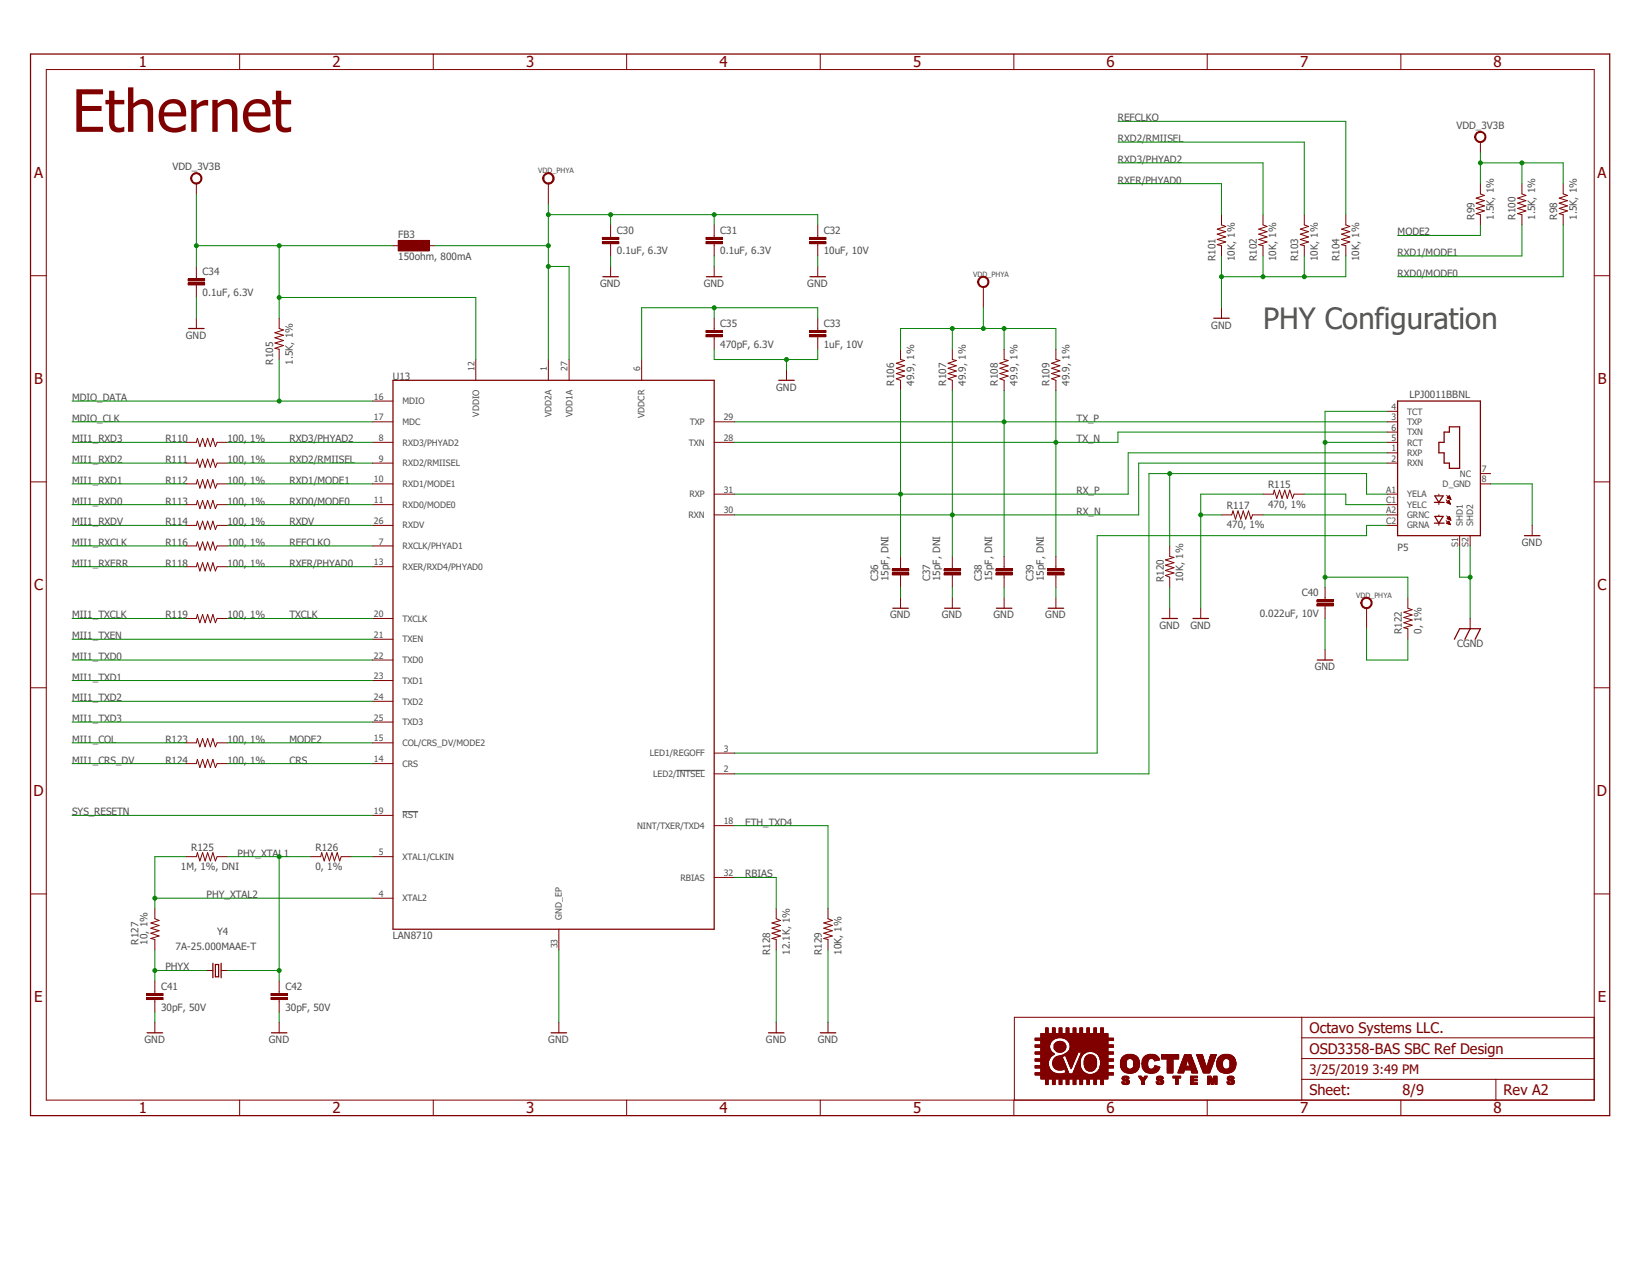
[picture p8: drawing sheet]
<svg xmlns="http://www.w3.org/2000/svg" width="279mm" height="216mm" viewBox="0 0 279 216" stroke-linecap="round" stroke-linejoin="round" font-family="sans-serif">
<defs><g id="words">
<text font-size="9.9" fill="#800000" x="12.2" y="22.3">Ethernet</text>
<text font-size="5" fill="#505050" x="213.7" y="55.6">PHY Configuration</text>
<g font-size="2.5" fill="#800000">
<text x="23.5" y="11.3">1</text>
<text x="56.3" y="11.3">2</text>
<text x="89" y="11.3">3</text>
<text x="121.8" y="11.3">4</text>
<text x="154.5" y="11.3">5</text>
<text x="187.2" y="11.3">6</text>
<text x="220" y="11.3">7</text>
<text x="252.8" y="11.3">8</text>
<text x="5.8" y="30.1">A</text>
<text x="270.3" y="30.1">A</text>
<text x="5.8" y="65">B</text>
<text x="270.4" y="65">B</text>
<text x="5.8" y="99.9">C</text>
<text x="270.3" y="99.9">C</text>
<text x="5.7" y="134.7">D</text>
<text x="270.3" y="134.7">D</text>
<text x="5.8" y="169.6">E</text>
<text x="270.4" y="169.6">E</text>
<text x="221.6" y="174.8">Octavo Systems LLC.</text>
<text x="221.6" y="178.3">OSD3358-BAS SBC Ref Design</text>
<text x="221.6" y="185.2">Sheet:</text>
<text x="237.4" y="185.2">8/9</text>
<text x="254.5" y="185.2">Rev A2</text>
<text x="23.5" y="188.3">1</text>
<text x="56.3" y="188.3">2</text>
<text x="89" y="188.3">3</text>
<text x="121.8" y="188.3">4</text>
<text x="154.5" y="188.3">5</text>
<text x="187.2" y="188.3">6</text>
<text x="220" y="188.3">7</text>
<text x="252.8" y="188.3">8</text>
</g>
<text font-size="2.2" fill="#800000" x="221.6" y="181.7">3/25/2019 3:49 PM</text>
<g font-size="1.7" fill="#505050">
<text x="189.2" y="20.5">REFCLKO</text>
<text x="246.5" y="21.8">VDD_3V3B</text>
<text x="29.2" y="28.8">VDD_3V3B</text>
<text x="189.2" y="27.6">RXD3/PHYAD2</text>
<text x="189.2" y="24">RXD2/RMIISEL</text>
<text x="189.2" y="31.1">RXER/PHYAD0</text>
<text x="67.4" y="40.3">FB3</text>
<text x="104.4" y="39.5">C30</text>
<text x="121.9" y="39.5">C31</text>
<text x="139.4" y="39.5">C32</text>
<text x="236.5" y="39.8">MODE2</text>
<text x="249.5" y="37.2" transform="rotate(-90 249.5 37.2)">R99</text>
<text x="252.8" y="37.2" transform="rotate(-90 252.8 37.2)">1.5K, 1%</text>
<text x="256.5" y="37.2" transform="rotate(-90 256.5 37.2)">R100</text>
<text x="259.8" y="37.2" transform="rotate(-90 259.8 37.2)">1.5K, 1%</text>
<text x="263.5" y="37.2" transform="rotate(-90 263.5 37.2)">R98</text>
<text x="266.8" y="37.2" transform="rotate(-90 266.8 37.2)">1.5K, 1%</text>
<text x="34.3" y="46.6">C34</text>
<text x="67.4" y="44">150ohm, 800mA</text>
<text x="104.4" y="43.1">0.1uF, 6.3V</text>
<text x="121.9" y="43.1">0.1uF, 6.3V</text>
<text x="139.4" y="43.1">10uF, 10V</text>
<text x="205.7" y="44.2" transform="rotate(-90 205.7 44.2)">R101</text>
<text x="209" y="44.2" transform="rotate(-90 209 44.2)">10K, 1%</text>
<text x="212.7" y="44.2" transform="rotate(-90 212.7 44.2)">R102</text>
<text x="216" y="44.2" transform="rotate(-90 216 44.2)">10K, 1%</text>
<text x="219.7" y="44.2" transform="rotate(-90 219.7 44.2)">R103</text>
<text x="223" y="44.2" transform="rotate(-90 223 44.2)">10K, 1%</text>
<text x="226.7" y="44.2" transform="rotate(-90 226.7 44.2)">R104</text>
<text x="230" y="44.2" transform="rotate(-90 230 44.2)">10K, 1%</text>
<text x="236.5" y="43.3">RXD1/MODE1</text>
<text x="236.5" y="46.8">RXD0/MODE0</text>
<text x="34.3" y="50.1">0.1uF, 6.3V</text>
<text x="101.6" y="48.6">GND</text>
<text x="119.1" y="48.6">GND</text>
<text x="136.6" y="48.6">GND</text>
<text x="31.5" y="57.4">GND</text>
<text x="121.9" y="58.8">470pF, 6.3V</text>
<text x="121.9" y="55.3">C35</text>
<text x="139.4" y="58.8">1uF, 10V</text>
<text x="139.4" y="55.3">C33</text>
<text x="205" y="55.6">GND</text>
<text x="46.2" y="61.7" transform="rotate(-90 46.2 61.7)">R105</text>
<text x="49.5" y="61.7" transform="rotate(-90 49.5 61.7)">1.5K, 1%</text>
<text x="66.5" y="64.3">U13</text>
<text x="151.3" y="65.2" transform="rotate(-90 151.3 65.2)">R106</text>
<text x="154.7" y="65.2" transform="rotate(-90 154.7 65.2)">49.9, 1%</text>
<text x="160.1" y="65.2" transform="rotate(-90 160.1 65.2)">R107</text>
<text x="163.4" y="65.2" transform="rotate(-90 163.4 65.2)">49.9, 1%</text>
<text x="168.9" y="65.2" transform="rotate(-90 168.9 65.2)">R108</text>
<text x="172.2" y="65.2" transform="rotate(-90 172.2 65.2)">49.9, 1%</text>
<text x="177.6" y="65.2" transform="rotate(-90 177.6 65.2)">R109</text>
<text x="181" y="65.2" transform="rotate(-90 181 65.2)">49.9, 1%</text>
<text x="12.2" y="71.4">MDIO_CLK</text>
<text x="12.2" y="67.9">MDIO_DATA</text>
<text x="131.4" y="66.1">GND</text>
<text x="182.2" y="71.4">TX_P</text>
<text x="238.5" y="67.3">LPJ0011BBNL</text>
<text x="12.2" y="74.8">MII1_RXD3</text>
<text x="28" y="74.8">R110</text>
<text x="38.5" y="74.8">100, 1%</text>
<text x="49" y="74.8">RXD3/PHYAD2</text>
<text x="182.2" y="74.8">TX_N</text>
<text x="12.2" y="81.9">MII1_RXD1</text>
<text x="12.2" y="78.4">MII1_RXD2</text>
<text x="28" y="78.4">R111</text>
<text x="28" y="81.9">R112</text>
<text x="38.5" y="78.4">100, 1%</text>
<text x="38.5" y="81.9">100, 1%</text>
<text x="49" y="78.4">RXD2/RMIISEL</text>
<text x="49" y="81.9">RXD1/MODE1</text>
<text x="182.2" y="83.6">RX_P</text>
<text x="214.6" y="82.6">R115</text>
<text x="12.2" y="85.4">MII1_RXD0</text>
<text x="12.2" y="88.9">MII1_RXDV</text>
<text x="28" y="85.4">R113</text>
<text x="28" y="88.9">R114</text>
<text x="38.5" y="85.4">100, 1%</text>
<text x="38.5" y="88.9">100, 1%</text>
<text x="49" y="88.9">RXDV</text>
<text x="49" y="85.4">RXD0/MODE0</text>
<text x="182.2" y="87.1">RX_N</text>
<text x="207.6" y="89.4">470, 1%</text>
<text x="207.6" y="86.1">R117</text>
<text x="214.6" y="85.9">470, 1%</text>
<text x="12.2" y="92.4">MII1_RXCLK</text>
<text x="12.2" y="95.9">MII1_RXERR</text>
<text x="28" y="92.4">R116</text>
<text x="28" y="95.9">R118</text>
<text x="38.5" y="92.4">100, 1%</text>
<text x="38.5" y="95.9">100, 1%</text>
<text x="49" y="95.9">RXER/PHYAD0</text>
<text x="49" y="92.4">REFCLKO</text>
<text x="236.5" y="93.3">P5</text>
<text x="257.6" y="92.4">GND</text>
<text x="148.6" y="98.3" transform="rotate(-90 148.6 98.3)">C36</text>
<text x="150.4" y="98.3" transform="rotate(-90 150.4 98.3)">15pF, DNI</text>
<text x="157.4" y="98.3" transform="rotate(-90 157.4 98.3)">C37</text>
<text x="159.1" y="98.3" transform="rotate(-90 159.1 98.3)">15pF, DNI</text>
<text x="166.2" y="98.3" transform="rotate(-90 166.2 98.3)">C38</text>
<text x="167.9" y="98.3" transform="rotate(-90 167.9 98.3)">15pF, DNI</text>
<text x="174.9" y="98.3" transform="rotate(-90 174.9 98.3)">C39</text>
<text x="176.7" y="98.3" transform="rotate(-90 176.7 98.3)">15pF, DNI</text>
<text x="196.9" y="98.5" transform="rotate(-90 196.9 98.5)">R120</text>
<text x="200.2" y="98.5" transform="rotate(-90 200.2 98.5)">10K, 1%</text>
<text x="220.3" y="100.9">C40</text>
<text x="12.2" y="104.6">MII1_TXCLK</text>
<text x="28" y="104.6">R119</text>
<text x="38.5" y="104.6">100, 1%</text>
<text x="49" y="104.6">TXCLK</text>
<text x="150.6" y="104.6">GND</text>
<text x="159.4" y="104.6">GND</text>
<text x="168.1" y="104.6">GND</text>
<text x="176.9" y="104.6">GND</text>
<text x="196.2" y="106.4">GND</text>
<text x="201.5" y="106.4">GND</text>
<text x="213.2" y="104.4">0.022uF, 10V</text>
<text x="237.2" y="107.3" transform="rotate(-90 237.2 107.3)">R122</text>
<text x="240.5" y="107.3" transform="rotate(-90 240.5 107.3)">0, 1%</text>
<text x="12.2" y="111.7">MII1_TXD0</text>
<text x="12.2" y="108.2">MII1_TXEN</text>
<text x="222.5" y="113.4">GND</text>
<text x="246.6" y="109.4">CGND</text>
<text x="12.2" y="115.1">MII1_TXD1</text>
<text x="12.2" y="118.7">MII1_TXD2</text>
<text x="12.2" y="122.2">MII1_TXD3</text>
<text x="12.2" y="125.7">MII1_COL</text>
<text x="28" y="125.7">R123</text>
<text x="38.5" y="125.7">100, 1%</text>
<text x="49" y="125.7">MODE2</text>
<text x="12.2" y="129.2">MII1_CRS_DV</text>
<text x="28" y="129.2">R124</text>
<text x="38.5" y="129.2">100, 1%</text>
<text x="49" y="129.2">CRS</text>
<text x="12.2" y="138">SYS_RESETN</text>
<text x="32.3" y="143.9">R125</text>
<text x="53.4" y="143.9">R126</text>
<text x="126.1" y="139.7">ETH_TXD4</text>
<text x="30.6" y="147.2">1M, 1%, DNI</text>
<text x="40.2" y="144.9">PHY_XTAL1</text>
<text x="53.4" y="147.2">0, 1%</text>
<text x="126.1" y="148.5">RBIAS</text>
<text x="35" y="152">PHY_XTAL2</text>
<text x="23.4" y="159.8" transform="rotate(-90 23.4 159.8)">R127</text>
<text x="25" y="159.8" transform="rotate(-90 25 159.8)">10, 1%</text>
<text x="29.7" y="160.7">7A-25.000MAAE-T</text>
<text x="36.7" y="158.3">Y4</text>
<text x="66.5" y="159">LAN8710</text>
<text x="130.3" y="161.6" transform="rotate(-90 130.3 161.6)">R128</text>
<text x="133.6" y="161.6" transform="rotate(-90 133.6 161.6)">12.1K, 1%</text>
<text x="139.1" y="161.6" transform="rotate(-90 139.1 161.6)">R129</text>
<text x="142.4" y="161.6" transform="rotate(-90 142.4 161.6)">10K, 1%</text>
<text x="27.3" y="167.5">C41</text>
<text x="28" y="164.2">PHYX</text>
<text x="48.3" y="167.5">C42</text>
<text x="27.3" y="171">30pF, 50V</text>
<text x="48.3" y="171">30pF, 50V</text>
<text x="24.5" y="176.5">GND</text>
<text x="45.5" y="176.5">GND</text>
<text x="92.8" y="176.5">GND</text>
<text x="129.6" y="176.5">GND</text>
<text x="138.4" y="176.5">GND</text>
</g>
<g font-size="1.5" fill="#505050">
<text x="80.3" y="62.7" transform="rotate(-90 80.3 62.7)">12</text>
<text x="92.5" y="62.7" transform="rotate(-90 92.5 62.7)">1</text>
<text x="96.1" y="62.7" transform="rotate(-90 96.1 62.7)">27</text>
<text x="108.3" y="62.7" transform="rotate(-90 108.3 62.7)">6</text>
<text x="63.3" y="67.6">16</text>
<text x="63.3" y="71.1">17</text>
<text x="68.1" y="68.4">MDIO</text>
<text x="68.1" y="71.9">MDC</text>
<text x="81.1" y="70.5" transform="rotate(-90 81.1 70.5)">VDDIO</text>
<text x="93.3" y="70.6" transform="rotate(-90 93.3 70.6)">VDD2A</text>
<text x="96.9" y="70.6" transform="rotate(-90 96.9 70.6)">VDD1A</text>
<text x="109.1" y="70.7" transform="rotate(-90 109.1 70.7)">VDDCR</text>
<text x="116.8" y="71.9">TXP</text>
<text x="122.5" y="71.1">29</text>
<text x="235.5" y="71.1">3</text>
<text x="235.5" y="69.3">4</text>
<text x="238.1" y="71.9">TXP</text>
<text x="238.1" y="70.1">TCT</text>
<text x="64.1" y="74.6">8</text>
<text x="68.1" y="75.4">RXD3/PHYAD2</text>
<text x="116.6" y="75.4">TXN</text>
<text x="122.5" y="74.6">28</text>
<text x="235.5" y="76.4">1</text>
<text x="235.5" y="74.6">5</text>
<text x="235.5" y="72.9">6</text>
<text x="238.1" y="77.1">RXP</text>
<text x="238.1" y="75.4">RCT</text>
<text x="238.1" y="73.6">TXN</text>
<text x="63.3" y="81.6">10</text>
<text x="64.1" y="78.1">9</text>
<text x="68.1" y="78.9">RXD2/RMIISEL</text>
<text x="68.1" y="82.4">RXD1/MODE1</text>
<text x="122.5" y="83.4">31</text>
<text x="234.6" y="83.4">A1</text>
<text x="235.5" y="78.1">2</text>
<text x="238.1" y="78.9">RXN</text>
<text x="244.1" y="82.4">D_GND</text>
<text x="247.1" y="80.6">NC</text>
<text x="250.8" y="79.9">7</text>
<text x="250.8" y="81.6">8</text>
<text x="63.3" y="85.1">11</text>
<text x="63.3" y="88.6">26</text>
<text x="68.1" y="85.9">RXD0/MODE0</text>
<text x="68.1" y="89.4">RXDV</text>
<text x="116.5" y="87.7">RXN</text>
<text x="116.7" y="84.2">RXP</text>
<text x="122.5" y="86.9">30</text>
<text x="234.6" y="85.1">C1</text>
<text x="234.6" y="88.6">C2</text>
<text x="234.6" y="86.9">A2</text>
<text x="238.1" y="85.9">YELC</text>
<text x="238.1" y="84.2">YELA</text>
<text x="238.1" y="89.4">GRNA</text>
<text x="238.1" y="87.7">GRNC</text>
<text x="247.6" y="89" transform="rotate(-90 247.6 89)">SHD1</text>
<text x="249.3" y="89" transform="rotate(-90 249.3 89)">SHD2</text>
<text x="63.3" y="95.6">13</text>
<text x="64.1" y="92.2">7</text>
<text x="68.1" y="92.9">RXCLK/PHYAD1</text>
<text x="246.8" y="92.5" transform="rotate(-90 246.8 92.5)">S1</text>
<text x="248.5" y="92.5" transform="rotate(-90 248.5 92.5)">S2</text>
<text x="68.1" y="96.4">RXER/RXD4/PHYAD0</text>
<text x="63.3" y="104.4">20</text>
<text x="63.3" y="107.9">21</text>
<text x="68.1" y="105.2">TXCLK</text>
<text x="63.3" y="111.4">22</text>
<text x="68.1" y="108.7">TXEN</text>
<text x="68.1" y="112.2">TXD0</text>
<text x="63.3" y="114.9">23</text>
<text x="63.3" y="118.4">24</text>
<text x="68.1" y="115.7">TXD1</text>
<text x="68.1" y="119.2">TXD2</text>
<text x="63.3" y="121.9">25</text>
<text x="63.3" y="125.4">15</text>
<text x="68.1" y="122.7">TXD3</text>
<text x="63.3" y="128.9">14</text>
<text x="68.1" y="126.2">COL/CRS_DV/MODE2</text>
<text x="68.1" y="129.7">CRS</text>
<text x="110" y="128">LED1/REGOFF</text>
<text x="110.5" y="131.5">LED2/INTSEL</text>
<text x="122.5" y="127.2">3</text>
<text x="122.5" y="130.7">2</text>
<text x="63.3" y="137.7">19</text>
<text x="68.1" y="138.5">RST</text>
<text x="107.8" y="140.3">NINT/TXER/TXD4</text>
<text x="122.5" y="139.4">18</text>
<text x="64.1" y="144.7">5</text>
<text x="68.1" y="145.5">XTAL1/CLKIN</text>
<text x="115.1" y="149">RBIAS</text>
<text x="122.5" y="148.2">32</text>
<text x="64.1" y="151.7">4</text>
<text x="68.1" y="152.5">XTAL2</text>
<text x="95.1" y="155.6" transform="rotate(-90 95.1 155.6)">GND_EP</text>
<text x="94.3" y="160.4" transform="rotate(-90 94.3 160.4)">33</text>
</g>
<g font-size="1.2" fill="#505050">
<text x="91.1" y="29.3">VDD_PHYA</text>
<text x="164.7" y="46.8">VDD_PHYA</text>
<text x="229.5" y="101.1">VDD_PHYA</text>
</g>
</g></defs>
<path d="M68.1 137.3h2.6M114.5 130.3h4.8" fill="none" stroke="#505050" stroke-width=".17"/>
<g fill="none" stroke="#800000" stroke-width=".17">
<path d="M103.3 38.1v2.1M120.9 38.1v2.1M31.8 47.2h2.8v.3h-2.8zM31.8 47.9h2.8v.3h-2.8zM33.2 45.1v2.1M33.2 48.2v2.1M47.2 53.8v1.8l.8 .2-1.5 .5 1.5 .4-1.5 .4 1.5 .5-1.5 .4 1.5 .5-1.5 .4 .7 .2v1.7M101.9 40.2h2.8v.3h-2.8zM101.9 40.9h2.8v.3h-2.8zM103.3 41.2v2.1M119.5 40.2h2.8v.3h-2.8zM119.5 40.9h2.8v.3h-2.8z"/>
<path d="M119.5 55.9h2.8v.4h-2.8zM119.5 56.6h2.8v.4h-2.8zM120.9 41.2v2.1M120.9 53.8v2.1M120.9 57v2.1M137 55.9h2.8v.4h-2.8zM137 56.6h2.8v.4h-2.8zM138.4 53.8v2.1M138.4 57v2.1M31.5 74.8h1.7l.2-.6 .4 1.4 .5-1.4 .4 1.4 .4-1.4 .5 1.4 .4-1.4 .4 1.4 .3-.8h1.8M31.5 78.4h1.7l.2-.7 .4 1.4 .5-1.4 .4 1.4 .4-1.4 .5 1.4 .4-1.4 .4 1.4 .3-.7h1.8M31.5 81.9h1.7l.2-.7 .4 1.4 .5-1.4 .4 1.4 .4-1.4 .5 1.4 .4-1.4 .4 1.4 .3-.7h1.8"/>
<path d="M31.5 85.4h1.7l.2-.7 .4 1.4 .5-1.4 .4 1.4 .4-1.4 .5 1.4 .4-1.4 .4 1.4 .3-.7h1.8M31.5 88.9h1.7l.2-.7 .4 1.4 .5-1.4 .4 1.4 .4-1.4 .5 1.4 .4-1.4 .4 1.4 .3-.7h1.8M31.5 92.4h1.7l.2-.7 .4 1.4 .5-1.4 .4 1.4 .4-1.4 .5 1.4 .4-1.4 .4 1.4 .3-.7h1.8M31.5 95.9h1.7l.2-.7 .4 1.4 .5-1.4 .4 1.4 .4-1.4 .5 1.4 .4-1.4 .4 1.4 .3-.7h1.8M31.5 104.6h1.7l.2-.6 .4 1.4 .5-1.4 .4 1.4 .4-1.4 .5 1.4 .4-1.4 .4 1.4 .3-.8h1.8M31.5 125.7h1.7l.2-.7 .4 1.4 .5-1.4 .4 1.4 .4-1.4 .5 1.4 .4-1.4 .4 1.4 .3-.7h1.8M31.5 129.2h1.7l.2-.7 .4 1.4 .5-1.4 .4 1.4 .4-1.4 .5 1.4 .4-1.4 .4 1.4 .3-.7h1.8M26.2 153.7v1.7l.7 .3-1.4 .5 1.4 .4-1.4 .5 1.4 .4-1.4 .4 1.4 .5-1.4 .4 .7 .2v1.7M31.5 144.9h1.7l.2-.6 .4 1.4 .5-1.4 .4 1.4 .4-1.4 .5 1.4 .4-1.4 .4 1.4 .3-.8h1.8M52.5 144.9h1.8l.1-.6 .5 1.4 .4-1.4 .5 1.4 .4-1.4 .4 1.4 .5-1.4 .4 1.4 .2-.8h1.8M131.4 153.7v1.7l.7 .3-1.5 .5 1.5 .4-1.5 .5 1.5 .4-1.5 .4 1.5 .5-1.5 .4 .8 .2v1.7M140.1 153.7v1.7l.7 .3-1.4 .5 1.4 .4-1.4 .5 1.4 .4-1.4 .4 1.4 .5-1.4 .4 .7 .2v1.7"/>
<path d="M24.8 168.1h2.8v.3h-2.8zM24.8 168.8h2.8v.3h-2.8zM26.2 166v2.1M26.2 169.1v2.1M35 164.2h1M37.4 164.2h1.1M45.8 168.1h2.8v.3h-2.8zM45.8 168.8h2.8v.3h-2.8zM47.2 166v2.1M47.2 169.1v2.1"/>
</g>
<path d="M36 163v2.4M36.4 163.2h.6v2.1h-.6zM37.4 163v2.4" fill="none" stroke="#800000" stroke-width=".21"/>
<g fill="none" stroke="#800000" stroke-width=".34">
<path d="M31.8 47.4h2.8M31.8 48h2.8M101.9 40.3h2.8M101.9 41.1h2.8M119.5 40.3h2.8M119.5 41.1h2.8M119.5 56.1h2.8M119.5 56.8h2.8M137 56.1h2.8M137 56.8h2.8M24.8 168.3h2.8M24.8 169h2.8"/>
<path d="M45.8 168.3h2.8M45.8 169h2.8"/>
</g>
<path d="M67.4 40.7h5.2v1.8h-5.2z" fill-rule="evenodd" fill="#800000"/>
<path d="M66.5 41.6h1.8M67.4 40.7h5.2v1.8h-5.2zM71.8 41.6h1.7" fill="none" stroke="#800000" stroke-width=".17"/>
<path d="M32.6 29.5a.96 .96 0 0 1 1.5 .3 .96 .96 0 0 1-.7 1.3 .96 .96 0 0 1-1.1-.9h.1a.79 .79 0 0 1 1.1-.8 .79 .79 0 0 1 .3 1.2 .79 .79 0 0 1-1.3-.1l-.1-.3h-.1v-.4z" fill-rule="evenodd" fill="#800000"/>
<g fill="none" stroke="#800000" stroke-width=".17">
<path d="M32.6 29.5a.96 .96 0 0 1 1.5 .3 .96 .96 0 0 1-.7 1.3 .96 .96 0 0 1-1.1-.9h.1a.79 .79 0 0 1 1.1-.8 .79 .79 0 0 1 .3 1.2 .79 .79 0 0 1-1.3-.1l-.1-.3h-.1v-.4zM33.2 31.1v1.7M206.7 36.3v1.8l.7 .2-1.4 .5 1.4 .4-1.4 .4 1.4 .5-1.4 .4 1.4 .4-1.4 .5 .7 .2v1.7M213.7 36.3v1.8l.7 .2-1.4 .5 1.4 .4-1.4 .4 1.4 .5-1.4 .4 1.4 .4-1.4 .5 .7 .2v1.7M220.7 36.3v1.8l.7 .2-1.4 .5 1.4 .4-1.4 .4 1.4 .5-1.4 .4 1.4 .4-1.4 .5 .7 .2v1.7M227.8 36.3v1.8l.6 .2-1.4 .5 1.4 .4-1.4 .4 1.4 .5-1.4 .4 1.4 .4-1.4 .5 .8 .2v1.7M250.5 31.1v1.7l.7 .3-1.4 .4 1.4 .5-1.4 .4 1.4 .4-1.4 .5 1.4 .4-1.4 .5 .7 .1v1.8M257.6 31.1v1.7l.6 .3-1.4 .4 1.4 .5-1.4 .4 1.4 .4-1.4 .5 1.4 .4-1.4 .5 .8 .1v1.8M264.5 31.1v1.7l.8 .3-1.4 .4 1.4 .5-1.4 .4 1.4 .4-1.4 .5 1.4 .4-1.4 .5 .6 .1v1.8M33.2 53.8v1.8M103.3 45.1v1.7M120.9 45.1v1.7"/>
<path d="M138.4 45.1v1.7M152.4 59.1v1.7l.7 .2-1.4 .5 1.4 .4-1.4 .4 1.4 .5-1.4 .4 1.4 .4-1.4 .5 .7 .2v1.8M161.2 59.1v1.7l.6 .2-1.4 .5 1.4 .4-1.4 .4 1.4 .5-1.4 .4 1.4 .4-1.4 .5 .8 .2v1.8M169.9 59.1v1.7l.7 .2-1.4 .5 1.4 .4-1.4 .4 1.4 .5-1.4 .4 1.4 .4-1.4 .5 .7 .2v1.8M178.7 59.1v1.7l.7 .2-1.4 .5 1.4 .4-1.4 .4 1.4 .5-1.4 .4 1.4 .4-1.4 .5 .7 .2v1.8M206.7 52.1v1.7M63 67.9h3.5M63 71.4h3.5M63 74.8h3.5M63 78.4h3.5M80.5 60.8v3.5M92.8 60.8v3.5"/>
<path d="M96.3 60.8v3.5M108.6 60.8v3.5M120.9 71.4h3.4M120.9 74.8h3.4M133.1 62.6v1.7M234.7 71.4h1.8M234.7 74.8h1.8M234.7 78.4h1.8M234.7 76.6h1.8M234.7 69.6h1.8M234.7 73.1h1.8M63 81.9h3.5"/>
<path d="M63 85.4h3.5M63 88.9h3.5M63 92.4h3.5M63 95.9h3.5M120.9 83.6h3.4M120.9 87.1h3.4M151 96.9h2.8v.4h-2.8zM151 96.3h2.8v.3h-2.8zM152.4 94.1v2.1M152.4 97.3v2.1M159.8 96.9h2.8v.4h-2.8zM159.8 96.3h2.8v.3h-2.8z"/>
<path d="M161.2 94.1v2.1M161.2 97.3v2.1M168.5 96.9h2.8v.4h-2.8zM168.5 96.3h2.8v.3h-2.8zM169.9 94.1v2.1M169.9 97.3v2.1M177.3 96.9h2.8v.4h-2.8zM177.3 96.3h2.8v.3h-2.8zM178.7 94.1v2.1M178.7 97.3v2.1M198 92.4v1.7l.7 .2-1.5 .4 1.5 .5-1.5 .4 1.5 .5-1.5 .4 1.5 .4-1.5 .5 .8 .3v1.7M206.7 87.1h1.7l.3-.7 .4 1.4 .4-1.4 .5 1.4 .4-1.4 .4 1.4 .5-1.4 .4 1.4 .3-.7h1.7"/>
<path d="M213.7 83.6h1.8l.1-.7 .5 1.4 .4-1.4 .5 1.4 .4-1.4 .4 1.4 .5-1.4 .4 1.4 .3-.7h1.7M224.2 99.4v2.1M234.7 85.4h1.8M234.7 88.9h1.8M234.7 83.6h1.8M234.7 87.1h1.8M243.5 83.6v.2M243.5 85.1v.3M243.5 87.1v.2M243.5 88.6v.3M244.7 84.6l.7 .7M244.7 88.1l.7 .7"/>
<path d="M244.8 83.8l.7 .7M244.8 87.3l.7 .7M244.8 85l.4-.3 .2 .6zM244.8 88.5l.4-.3 .2 .6M244.8 88.5l.6 .3M244.8 88.5h.5M244.9 85h.4M244.9 85h.5M244.9 87.8l.4-.4 .2 .6M244.9 87.8l.6 .2M244.9 87.8h.5M244.9 88.5h.4"/>
<path d="M244.9 84.2h.5M244.9 84.9h.4M244.9 88.6h.5M244.9 88.4h.4M245 84.3h.4M245 84.2h.4M245 87.7h.4M245 88.4h.3M245 84.1h.4M245 85.1h.4M245 84.8h.2M245 87.8h.4"/>
<path d="M245 87.6h.4M245 88.3h.2M245.1 84.8h.1M245.1 87.6h.3M245.1 88.6h.3M245.1 84.3h.3M245.1 84.1h.3M245.1 87.5h.2M245.1 88.3h.1M245.2 84h.1M245.2 85.2h.2M245.2 84.7h.1"/>
<path d="M245.2 87.8h.2M245.2 88.2h.1M245.2 83.9h.1M245.2 87.5h.1M245.2 88.7h.2M245.2 84.4h.3M245.2 87.4h.1M245.3 83.9l.2 .6M245.3 83.9l-.4 .3 .6 .3M245.3 85.2h.1M245.3 87.9h.2M245.3 88.7h.1"/>
<path d="M245.4 84.4h.1M245.4 85.3h.1M245.4 88h.1M245.5 84.5h.1M247 90.6v1.8M248.8 90.6v1.8M250.5 81.9h1.8M250.5 80.1h1.8M259.3 88.9v1.7M63 104.6h3.5M63 108.2h3.5M63 111.7h3.5"/>
<path d="M63 115.1h3.5M63 118.7h3.5M152.4 101.1v1.8M161.2 101.1v1.8M169.9 101.1v1.8M178.7 101.1v1.8M198 102.9v1.7M203.2 102.9v1.7M222.8 102.2h2.8v.3h-2.8zM222.8 101.5h2.8v.4h-2.8zM224.2 102.5v2.1M224.2 109.9v1.8"/>
<path d="M238.3 101.1v1.8l.7 .3-1.4 .4 1.4 .5-1.4 .4 1.4 .4-1.4 .5 1.4 .4-1.4 .4 .7 .2v1.8M248.8 104.6v1.8M63 122.2h3.5M63 125.7h3.5M63 129.2h3.5M63 138h3.5M120.9 127.4h3.4M120.9 130.9h3.4M120.9 139.7h3.4M63 144.9h3.5M63 152h3.5M94.6 157.2v3.5"/>
<path d="M120.9 148.5h3.4M26.2 173v1.8M47.2 173v1.8M94.6 173v1.8M131.4 173v1.8M140.1 173v1.8"/>
</g>
<g fill="none" stroke="#800000" stroke-width=".21">
<path d="M31.9 55.6h2.6M102 46.8h2.6M119.5 46.8h2.7M137.1 46.8h2.6M205.4 53.8h2.6M66.5 64.3h54.4v92.9h-54.4zM131.8 64.3h2.6M236.5 67.9h14v22.7h-14zM245.3 72.2h1.7v7h-1.7v-.8h-.9v-1.8h-.9v-1.8h.9v-1.7h.9zM242.7 85h1.7M242.7 88.5h1.7M242.8 83.9h1.4l-.7 1.1z"/>
<path d="M242.8 87.4h1.4l-.7 1.1zM258 90.6h2.6M151.1 102.9h2.6M159.9 102.9h2.6M168.6 102.9h2.6M177.4 102.9h2.6M196.6 104.6h2.7M201.9 104.6h2.6M222.9 111.7h2.7M246.1 108.2l.9-1.8h3.5l-.9 1.8M248.8 106.4l-.9 1.8M24.9 174.8h2.6"/>
<path d="M45.9 174.8h2.7M93.3 174.8h2.6M130 174.8h2.7M138.8 174.8h2.6"/>
</g>
<path d="M151 97.1h2.8M151 96.4h2.8M159.8 97.1h2.8M159.8 96.4h2.8M168.5 97.1h2.8M168.5 96.4h2.8M177.3 97.1h2.8M177.3 96.4h2.8M222.8 102.4h2.8M222.8 101.7h2.8" fill="none" stroke="#800000" stroke-width=".34"/>
<path d="M249.9 22.4a.96 .96 0 0 1 1.5 .3 .96 .96 0 0 1-.7 1.4 .96 .96 0 0 1-1.1-.9h.1a.79 .79 0 0 1 1.1-.8 .79 .79 0 0 1 .3 1.3 .79 .79 0 0 1-1.3-.2l-.1-.3h-.1v-.4z" fill-rule="evenodd" fill="#800000"/>
<path d="M249.9 22.4a.96 .96 0 0 1 1.5 .3 .96 .96 0 0 1-.7 1.4 .96 .96 0 0 1-1.1-.9h.1a.79 .79 0 0 1 1.1-.8 .79 .79 0 0 1 .3 1.3 .79 .79 0 0 1-1.3-.2l-.1-.3h-.1v-.4zM250.5 24v1.8" fill="none" stroke="#800000" stroke-width=".17"/>
<path d="M230.6 101.3a.97 .97 0 0 1 1.5 .2 .97 .97 0 0 1-.6 1.4 .97 .97 0 0 1-1.2-.9h.2a.79 .79 0 0 1 1-.7 .79 .79 0 0 1 .3 1.2 .79 .79 0 0 1-1.3-.1v-.4h-.2z" fill-rule="evenodd" fill="#800000"/>
<path d="M230.6 101.3a.97 .97 0 0 1 1.5 .2 .97 .97 0 0 1-.6 1.4 .97 .97 0 0 1-1.2-.9h.2a.79 .79 0 0 1 1-.7 .79 .79 0 0 1 .3 1.2 .79 .79 0 0 1-1.3-.1v-.4h-.2zM231.3 102.9v3.5" fill="none" stroke="#800000" stroke-width=".17"/>
<path d="M92.2 29.5a.98 .98 0 0 1 1.5 .3 .98 .98 0 0 1-.7 1.4 .98 .98 0 0 1-1.2-1h.2a.78 .78 0 0 1 1.1-.7 .78 .78 0 0 1 .2 1.3 .78 .78 0 0 1-1.2-.3l-.1-.3h-.2l.1-.4z" fill-rule="evenodd" fill="#800000"/>
<path d="M92.2 29.5a.98 .98 0 0 1 1.5 .3 .98 .98 0 0 1-.7 1.4 .98 .98 0 0 1-1.2-1h.2a.78 .78 0 0 1 1.1-.7 .78 .78 0 0 1 .2 1.3 .78 .78 0 0 1-1.2-.3l-.1-.3h-.2l.1-.4zM92.8 31.1v3.4" fill="none" stroke="#800000" stroke-width=".17"/>
<path d="M165.8 47a.96 .96 0 0 1 1.5 .3 .96 .96 0 0 1-.7 1.4 .96 .96 0 0 1-1.2-1h.2a.79 .79 0 0 1 1-.8 .79 .79 0 0 1 .4 1.3 .79 .79 0 0 1-1.3-.2l-.1-.3h-.2l.1-.4z" fill-rule="evenodd" fill="#800000"/>
<g fill="none" stroke="#800000" stroke-width=".17">
<path d="M7.8 11.8h262v174.3h-262zM40.6 9.1v2.7M73.3 9.1v2.7M106 9.1v2.7M138.8 9.1v2.7M171.6 9.1v2.7M204.3 9.1v2.7M237.1 9.1v2.7M138.4 38.1v2.1M5.2 46.7h2.6M137 40.2h2.8v.3h-2.8zM137 40.9h2.8v.3h-2.8z"/>
<path d="M138.4 41.2v2.1M165.8 47a.96 .96 0 0 1 1.5 .3 .96 .96 0 0 1-.7 1.4 .96 .96 0 0 1-1.2-1h.2a.79 .79 0 0 1 1-.8 .79 .79 0 0 1 .4 1.3 .79 .79 0 0 1-1.3-.2l-.1-.3h-.2l.1-.4zM166.4 48.6v3.5M269.8 46.7h2.6M5.2 81.5h2.6M269.8 81.5h2.6M5.2 116.4h2.6M269.8 116.4h2.6M5.2 151.3h2.6M269.8 151.3h2.6M175.2 179.6h2.3M175.2 179.5h2.3"/>
<path d="M175.2 179.4h2.3M175.2 179.3h2.3M175.2 179.2h2.4M175.2 178.4h3.3M175.2 178.3h3.2M175.2 178.2h3.1M175.2 178.1h3M175.2 178.1h2.9M175.2 178h2.8M175.2 177.2h2.4M175.2 177.1h2.4M175.2 177h2.4"/>
<path d="M175.2 176.9h2.4M175.2 176.8h2.5M175.2 176.1h2.9M175.2 176h2.9M175.2 176h3M175.2 175.9h3M175.2 175.9h3.1M175.2 175.9h3.2M175.2 175.8h3.2M175.2 175.8h3.3M175.2 175.7h3.5M175.2 175.7h3.6"/>
<path d="M175.2 175.6h3.8M176.1 179.1h1.5M176.1 175.6h3.2M176.1 180h1.3M176.1 179.9h1.3M176.1 179.8h1.3M176.1 179.7h1.3M176.1 179.6h1.3M176.1 179.1h1.6M176.1 179h1.6M176.1 179h1.7M176.1 178.9h1.7"/>
<path d="M176.1 178.8h1.7M176.1 178.8h1.8M176.1 178.7h1.9M176.1 178.6h1.9M176.1 178.6h2M176.1 178.6h2.1M176.1 178.5h2.1M176.1 178.5h2.2M176.1 178.4h2.3M176.1 177.9h1.9M176.1 177.9h1.8M176.1 177.8h1.8"/>
<path d="M176.1 177.8h1.7M176.1 177.7h1.7M176.1 177.6h1.7M176.1 177.5h1.6M176.1 177.4h1.6M176.1 177.3h1.6M176.1 177.3h1.5M176.1 177.2h1.5M176.1 176.7h1.6M176.1 176.6h1.6M176.1 176.6h1.7M176.1 176.5h1.7"/>
<path d="M176.1 176.4h1.7M176.1 176.3h1.8M176.1 176.2h1.8M176.1 176.2h1.9M176.1 176.1h1.9M176.1 175.6h11.4M176.1 175.5h11.4M176.1 175.4h11.4M176.1 175.3h11.4M176.1 175.2h11.4M176.1 175.1h11.4M176.1 175h11.4"/>
<path d="M176.1 174.9h11.4M177 174.8h.4M177 174.7h.4M177 174.6h.4M177 174.5h.4M177 174.4h.4M177 174.3h.4M177 174.2h.4M177 174.1h.4M177 174h.4M177 173.9h.4M178.1 174.8h.5"/>
<path d="M178.1 174.7h.5M178.1 174.6h.5M178.1 174.5h.5M178.1 174.4h.5M178.1 174.3h.5M178.1 174.2h.5M178.1 174.1h.5M178.1 174h.5M178.1 173.9h.5M178.1 180h2.1M178.1 179.9h2.1M178.1 179.8h2.1"/>
<path d="M178.1 179.7h2M178.2 179.7h1.9M178.2 179.6h1.9M178.2 179.6h1.8M178.2 179.5h1.8M178.2 179.4h1.8M178.3 179.3h1.7M178.3 179.2h1.6M178.4 179.2h1.5M178.4 179.1h1.5M178.4 177.5h1.9M178.4 177.4h1.9"/>
<path d="M178.4 177.3h2M178.4 177.2h2M178.4 177.1h2M178.4 177h2M178.4 176.9h2M178.4 176.9h1.9M178.4 176.8h1.9M178.4 176.7h1.9M178.4 179.1h1.4M178.5 179h1.3M178.5 176.7h1.8M178.5 177.6h1.8"/>
<path d="M178.5 176.6h1.8M178.5 176.6h1.7M178.6 177.7h1.6M178.6 176.5h1.6M178.6 178.9h1.2M178.6 177.8h1.5M178.6 176.5h1.5M178.6 176.4h1.5M178.7 177.8h1.3M178.7 176.4h1.3M178.7 178.8h1M178.8 177.9h1.2"/>
<path d="M178.8 176.4h1.2M178.8 178.8h1M178.8 177.9h1.1M178.8 176.3h1.2M178.9 178h.9M178.9 178.7h1M178.9 176.3h.9M179 178.7h1M179 178h.7M179 176.2h.7M179.2 176.2h.4M179.2 178.6h.9"/>
<path d="M179.2 178.1h.3M179.2 174.8h.5M179.2 174.7h.5M179.2 174.6h.5M179.2 174.5h.5M179.2 174.4h.5M179.2 174.3h.5M179.2 174.2h.5M179.2 174.1h.5M179.2 174h.5M179.2 173.9h.5M179.4 175.6h8.1"/>
<path d="M179.4 178.6h.8M179.6 178.6h2.6M179.8 175.6h8.6M179.8 178.5h2.4M179.9 178.5h2.4M179.9 175.7h8.5M180 178.4h2.3M180 175.7h8.4M180.1 178.4h2.2M180.3 178.3h2M180.3 175.8h8.1M180.3 178.6h1.9"/>
<path d="M180.4 178.7h1.8M180.4 178.2h2M180.4 175.9h8M180.4 178.9h1.7M180.4 178.8h1.7M180.4 174.8h.5M180.4 174.7h.5M180.4 174.6h.5M180.4 174.5h.5M180.4 174.4h.5M180.4 174.3h.5M180.4 174.2h.5"/>
<path d="M180.4 174.1h.5M180.4 174h.5M180.4 173.9h.5M180.5 179h1.6M180.5 178.9h1.6M180.5 175.9h8M180.5 179.1h1.5M180.5 179h1.5M180.5 178.1h1.9M180.6 179.1h1.4M180.6 179.2h1.3M180.6 179.2h1.4"/>
<path d="M180.6 178.1h1.8M180.6 176h7.9M180.6 179.4h1.3M180.6 179.3h1.3M180.6 178.1h1.9M180.6 178h3.3M180.6 176.1h7.8M180.6 176h7.8M180.7 179.5h1.2M180.7 176.1h6.8M180.7 179.6h1.1M180.7 179.5h1.1"/>
<path d="M180.7 178h3.5M180.8 179.7h.9M180.8 179.6h1M180.8 179.8h.9M180.8 177.9h6.7M180.8 176.2h6.7M180.8 180h.9M180.8 179.9h.9M180.8 177.8h6.7M180.8 176.3h6.7M180.9 177.8h6.6M180.9 177.7h6.6"/>
<path d="M180.9 176.4h6.6M181 177.7h6.5M181 176.5h6.5M181 176.4h6.5M181 177.6h6.5M181 177.5h6.5M181 176.6h6.5M181.1 177.5h6.4M181.1 177.4h6.4M181.1 177.3h6.4M181.1 176.9h7.3M181.1 176.8h7.3"/>
<path d="M181.1 176.7h6.4M181.1 176.6h6.4M181.1 177.2h6.4M181.1 177.2h7.3M181.1 177.1h7.3M181.1 177h7.3M181.6 174.8h.5M181.6 174.7h.5M181.6 174.6h.5M181.6 174.5h.5M181.6 174.4h.5M181.6 174.3h.5"/>
<path d="M181.6 174.2h.5M181.6 174.1h.5M181.6 174h.5M181.6 173.9h.5M182.3 180h.5M182.3 179.9h.5M182.3 179.8h.5M182.3 179.7h.5M182.4 179.7h.4M182.4 179.6h.4M182.5 179.5h.3M182.5 179.4h.3"/>
<path d="M182.5 179.3h.4M182.5 179.2h.4M182.6 179.2h.3M182.6 179.1h.3M182.6 179h.3M182.7 179h.2M182.7 178.9h.3M182.7 178.8h.3M182.8 178.7h.3M182.8 174.8h.4M182.8 174.7h.4M182.8 174.6h.4"/>
<path d="M182.8 174.5h.4M182.8 174.4h.4M182.8 174.3h.4M182.8 174.2h.4M182.8 174.1h.4M182.8 174h.4M182.8 173.9h.4M182.8 178.6h.3M182.8 178.6h.4M182.9 178.5h.3M182.9 178.5h.4M182.9 178.4h.4"/>
<path d="M182.9 178.4h.5M182.9 178.3h.5M183 178.3h.5M183 178.2h.5M183 178.2h.6M183 178.1h.7M183 178.1h.9M183.5 180h2.1M183.5 179.9h2.1M183.5 179.8h2.1M183.5 179.7h2.1M183.5 179.6h2.1"/>
<path d="M183.5 179.5h2M183.5 179.4h2M183.5 179.3h2M183.5 179.2h2M183.6 179.1h1.9M183.6 179.2h1.9M183.6 179h1.8M183.7 178.9h1.7M183.7 178.9h1.6M183.7 178.8h1.6M183.8 178.8h1.5M183.8 178.7h1.4"/>
<path d="M183.9 178.7h1.3M183.9 178.6h1.2M183.9 174.8h.5M183.9 174.7h.5M183.9 174.6h.5M183.9 174.5h.5M183.9 174.4h.5M183.9 174.3h.5M183.9 174.2h.5M183.9 174.1h.5M183.9 174h.5M183.9 173.9h.5"/>
<path d="M184 178.6h1M184.1 178.5h.8M184.2 178.5h.6M184.4 178.4h.2M184.9 178h3.5M185.1 178h3.3M185.1 174.8h.4M185.1 174.7h.4M185.1 174.6h.4M185.1 174.5h.4M185.1 174.4h.4M185.1 174.3h.4"/>
<path d="M185.1 174.2h.4M185.1 174.1h.4M185.1 174h.4M185.1 173.9h.4M185.2 178.1h3.2M185.3 178.1h3.1M185.4 178.2h3M185.5 178.3h2.9M185.5 178.2h2.9M185.6 178.3h2.8M185.7 178.4h2.7M185.8 178.4h1.7"/>
<path d="M185.8 178.5h1.7M185.9 178.6h1.6M185.9 178.7h1.6M186 178.7h1.5M186 178.8h1.5M186.1 178.9h1.4M186.1 178.8h1.4M186.1 179h1.4M186.1 179.1h1.4M186.1 179.2h2.3M186.2 179.4h2.2M186.2 179.3h2.2"/>
<path d="M186.2 179.2h2.2M186.2 180h1.3M186.2 179.9h1.3M186.2 179.8h1.3M186.2 179.7h1.3M186.2 179.6h1.3M186.2 179.6h2.2M186.2 179.5h2.2M186.3 174.8h.4M186.3 174.7h.4M186.3 174.6h.4M186.3 174.5h.4"/>
<path d="M186.3 174.4h.4M186.3 174.3h.4M186.3 174.2h.4M186.3 174.1h.4M186.3 174h.4M186.3 173.9h.4M189.6 180h1M189.6 179.9h1M189.6 179.8h1M189.6 179.7h1M189.6 179.6h1M189.7 179.5h.9"/>
<path d="M189.7 179.4h1M189.7 179.3h1.1M189.7 179.2h1.1M189.7 179.2h1.2M189.8 179.2h1.2M189.8 179.1h1.4M189.8 179.1h2.9M189.8 179h2.8M189.9 179h2.7M189.9 178.9h2.6M190 178.9h2.4M190 178.8h2.4"/>
<path d="M190.1 178.7h2.2M190.2 178.7h2.1M190.2 178.6h2.1M190.2 178.6h2M190.3 178.6h1.8M190.5 178.5h1.5M190.5 178.5h1.4M190.7 178.4h1.1M190.8 178.4h.8M191.2 179.1h1.5M191.4 179.2h1.3M191.5 179.2h1.2"/>
<path d="M191.6 179.3h1.1M191.6 179.2h1.1M191.7 179.3h1M191.7 179.4h1M191.8 179.4h1M191.8 179.5h1M191.9 180h1M191.9 179.9h1M191.9 179.9h.9M191.9 179.8h.9M191.9 179.7h.9M191.9 179.6h.9"/>
<path d="M193.3 180h.9M193.3 179.9h.9M193.3 179.8h.9M193.3 179.7h.9M193.3 179.7h1M193.3 179.6h1M193.3 179.5h1M193.3 179.4h1M193.3 179.4h1.1M193.3 179.3h1.1M193.4 179.2h1M193.4 179.2h1.1"/>
<path d="M193.4 179.2h1.2M193.5 179.1h1.2M193.5 179.1h2.6M193.5 179h2.6M193.5 178.9h2.5M193.6 178.9h2.4M193.6 178.8h2.4M193.7 178.8h2.2M193.7 178.7h2.2M193.8 178.7h2M193.8 178.6h2M193.9 178.6h1.8"/>
<path d="M194.1 178.5h1.5M194.2 178.5h1.3M194.3 178.4h1.1M194.5 178.4h.7M194.9 179.1h1.2M195.1 179.2h1.1M195.2 179.2h1M195.3 179.3h.9M195.3 179.4h1M195.3 179.3h1M195.4 179.5h.2M195.4 179.5h.3"/>
<path d="M195.4 179.4h.5M195.4 179.5h.1M196.6 179.1h2.9M196.6 179.2h2.9M196.6 179h2.9M196.6 178.9h2.9M196.6 178.8h2.9M196.6 178.7h2.9M196.6 178.6h2.9M196.6 178.5h2.9M196.6 178.4h2.9M197.5 180h1"/>
<path d="M197.5 179.9h1M197.5 179.8h1M197.5 179.7h1M197.5 179.6h1M197.5 179.5h1M197.5 179.4h1M197.5 179.3h1M197.5 179.2h1M199.9 180h.9M199.9 179.9h.9M200 179.8h.8M200 179.7h.8"/>
<path d="M200 179.7h.9M200 179.6h.9M200.1 179.5h.8M200.1 179.4h.9M200.2 179.3h1.6M200.2 179.1h1.6M200.2 179.2h1.6M200.2 179h1.6M200.3 179h1.5M200.3 178.9h1.4M200.3 178.8h1.4M200.4 178.8h1.3"/>
<path d="M200.4 178.7h1.2M200.4 178.6h1.2M200.4 178.5h1.2M200.4 178.5h1.1M200.5 178.4h1M201 179.4h.9M201 179.5h.9M201.1 179.6h.9M201.1 179.5h.8M201.1 179.7h.9M201.2 179.8h.8M201.2 179.7h.8"/>
<path d="M201.2 180h.9M201.2 179.9h.9M201.2 179.8h.9M202.5 178.5h1M202.5 178.4h1M202.5 178.6h1M202.6 178.7h1M202.6 178.6h.9M202.6 178.8h1M202.6 179h1.1M202.6 178.9h1.1M202.6 178.9h1"/>
<path d="M202.7 179.1h1M202.7 179h1M202.7 179.2h1M202.8 179.2h1M202.8 179.2h.9M202.8 179.4h1M202.8 179.3h1M202.9 179.5h.9M202.9 179.4h.9M202.9 179.6h1M202.9 179.7h1M203 179.8h.9"/>
<path d="M203 179.7h.9M203 179.9h.9M203.1 180h.9M204.4 180h.9M204.4 179.9h.9M204.5 179.9h.8M204.5 179.8h.8M204.5 179.8h.9M204.5 179.7h.9M204.5 179.6h.9M204.6 179.5h.9M204.6 179.4h.9"/>
<path d="M204.6 179.3h.9M204.6 179.2h.9M204.6 179.2h1M204.7 179.1h.9M204.7 179.2h.9M204.7 179h1M204.7 178.9h1M204.8 178.8h.9M204.8 178.7h.9M204.8 178.6h1M204.9 178.6h.9M204.9 178.5h.9"/>
<path d="M204.9 178.5h1M204.9 178.4h1M205.9 180h1M205.9 179.9h1M205.9 179.8h1M205.9 179.7h1M205.9 179.6h1M206 179.6h.9M206 179.5h.9M206 179.5h1M206 179.4h1M206 179.3h1.1"/>
<path d="M206 179.2h1.1M206.1 179.2h1.1M206.1 179.1h1.4M206.1 179.2h1.2M206.1 179.1h2.9M206.1 179h2.8M206.2 179h2.7M206.2 178.9h2.6M206.3 178.9h2.5M206.3 178.8h2.4M206.4 178.7h2.3M206.5 178.7h2.1"/>
<path d="M206.5 178.6h2M206.6 178.6h1.8M206.8 178.5h1.5M206.9 178.5h1.3M207 178.4h1.1M207.1 178.4h.8M207.6 179.1h1.4M207.7 179.2h1.3M207.9 179.2h1.1M208 179.3h1M208 179.4h1.1M208.1 179.4h1"/>
<path d="M208.1 179.5h1M208.2 180h1M208.2 179.9h1M208.2 179.8h1M208.2 179.7h1M208.2 179.7h.9M208.2 179.6h.9M208.2 179.5h.9M220.3 172.1v14M220.3 179.1h49.5M220.3 175.6h49.5M269.8 172.1h-98.1v14"/>
<path d="M40.6 186.1v2.7M73.3 186.1v2.7M106 186.1v2.7M138.8 186.1v2.7M171.6 186.1v2.7M175.2 181.9h13.2M175.2 181.8h13.2M175.2 181.8h9.2M175.2 181.7h8.9M175.2 181.7h8.8M175.2 181.7h3.8M175.2 181.6h3.6"/>
<path d="M175.2 181.6h3.4M175.2 181.5h3.2M175.2 180.7h2.4M175.2 180.6h2.4M175.2 180.6h2.3M175.2 180.5h2.3M175.2 180.4h2.3M175.2 180.3h2.3M176.1 182.6h11.4M176.1 182.5h11.4M176.1 182.4h11.4M176.1 182.3h11.4"/>
<path d="M176.1 182.2h11.4M176.1 182.1h11.4M176.1 182h11.4M176.1 181.9h11.4M176.1 181.4h2.2M176.1 181.4h2.1M176.1 181.4h2M176.1 181.3h2M176.1 181.3h1.9M176.1 181.2h1.9M176.1 181.2h1.8M176.1 181.1h1.8"/>
<path d="M176.1 181.1h1.7M176.1 181h1.7M176.1 180.9h1.6M176.1 180.8h1.6M176.1 180.8h1.5M176.1 180.3h1.3M176.1 180.2h1.3M176.1 180.1h1.3M177 182.6h.4M177 183.5h.4M177 183.4h.4M177 183.3h.4"/>
<path d="M177 183.2h.4M177 183.1h.4M177 183h.4M177 182.9h.4M177 182.8h.4M177 182.7h.4M178.1 182.6h.5M178.1 183.5h.5M178.1 183.4h.5M178.1 183.3h.5M178.1 183.2h.5M178.1 183.1h.5"/>
<path d="M178.1 183h.5M178.1 182.9h.5M178.1 182.8h.5M178.1 182.7h.5M178.1 180h2.2M178.2 180.2h2.1M178.2 180.1h2.1M178.2 180.4h2.2M178.2 180.3h2.2M178.2 180.3h2.1M178.3 180.5h2.1M178.3 180.4h2.1"/>
<path d="M178.3 180.6h2.1M178.4 180.6h2.1M178.4 180.7h2.1M178.5 180.8h2.1M178.6 180.8h1.5M178.6 180.9h1.5M178.7 180.9h1.3M178.8 181h1.2M178.9 181h1M179.1 181.1h.5M179.2 182.6h.5M179.2 183.5h.5"/>
<path d="M179.2 183.4h.5M179.2 183.3h.5M179.2 183.2h.5M179.2 183.1h.5M179.2 183h.5M179.2 182.9h.5M179.2 182.8h.5M179.2 182.7h.5M179.7 181.7h1.2M180 181.6h.9M180.2 180.8h.4M180.2 181.6h.6"/>
<path d="M180.2 180.9h.4M180.3 181.1h.4M180.3 181.1h.3M180.3 181h.3M180.3 181.5h.5M180.3 181.2h.5M180.3 181.2h.4M180.3 181.3h.5M180.4 181.5h.4M180.4 181.4h.4M180.4 181.3h.4M180.4 182.6h.5"/>
<path d="M180.4 183.5h.5M180.4 183.4h.5M180.4 183.3h.5M180.4 183.2h.5M180.4 183.1h.5M180.4 183h.5M180.4 182.9h.5M180.4 182.8h.5M180.4 182.7h.5M180.9 180h.8M180.9 180.1h.7M180.9 180h.7"/>
<path d="M181 180.2h.5M181 180.2h.6M181 180.3h.5M181.1 180.4h.3M181.1 180.4h.4M181.1 180.3h.4M181.1 180.6h.3M181.1 180.5h.3M181.2 180.7h.1M181.2 180.6h.2M181.2 180.8h.1M181.5 181.7h2.4"/>
<path d="M181.6 181.6h2.2M181.6 181.6h2.1M181.6 182.6h.5M181.6 183.5h.5M181.6 183.4h.5M181.6 183.3h.5M181.6 183.2h.5M181.6 183.1h.5M181.6 183h.5M181.6 182.9h.5M181.6 182.8h.5M181.6 182.7h.5"/>
<path d="M181.6 181.5h2M181.7 181.4h1.8M181.7 181.4h1.7M181.7 181.4h1.6M181.7 181.3h1.6M181.7 181.2h1.6M181.7 181.2h1.5M181.7 181.1h1.5M181.8 181.1h1.3M181.8 181h1.3M181.8 181h1.2M181.9 180.9h1.1"/>
<path d="M181.9 180.8h1.1M181.9 180.7h1M181.9 180.6h1M182 180.6h.9M182 180.5h.9M182.1 180.4h.8M182.1 180.3h.7M182.1 180.2h.7M182.2 180.2h.6M182.2 180.1h.6M182.2 180h.6M182.8 182.6h.4"/>
<path d="M182.8 183.5h.4M182.8 183.4h.4M182.8 183.3h.4M182.8 183.2h.4M182.8 183.1h.4M182.8 183h.4M182.8 182.9h.4M182.8 182.8h.4M182.8 182.7h.4M183.5 180.2h2M183.5 180.1h2.1M183.5 180.5h2"/>
<path d="M183.5 180.4h2M183.5 180.3h2M183.6 180.6h1.9M183.6 180.6h1.8M183.6 180.7h1.8M183.7 180.8h1.6M183.7 180.8h1.7M183.7 180.9h1.6M183.8 180.9h1.5M183.8 181h1.4M183.9 181h1.3M183.9 181.1h1.2"/>
<path d="M183.9 182.6h.5M183.9 183.5h.5M183.9 183.4h.5M183.9 183.3h.5M183.9 183.2h.5M183.9 183.1h.5M183.9 183h.5M183.9 182.9h.5M183.9 182.8h.5M183.9 182.7h.5M184 181.1h1.1M184.1 181.1h.9"/>
<path d="M184.1 181.2h.8M184.2 181.2h.7M184.6 181.8h3.8M184.9 181.7h3.5M185 181.7h3.4M185.1 182.6h.4M185.1 183.5h.4M185.1 183.4h.4M185.1 183.3h.4M185.1 183.2h.4M185.1 183.1h.4M185.1 183h.4"/>
<path d="M185.1 182.9h.4M185.1 182.8h.4M185.1 182.7h.4M185.1 181.7h3.3M185.3 181.6h3.1M185.4 181.6h3M185.4 181.5h3M185.5 181.5h2.9M185.5 181.4h2M185.6 181.4h1.9M185.7 181.4h1.8M185.7 181.3h1.8"/>
<path d="M185.8 181.3h1.7M185.8 181.2h1.7M185.9 181.1h1.6M185.9 181h1.6M186 181h1.5M186 180.9h1.5M186.1 180.8h1.4M186.1 180.7h2.3M186.1 180.6h2.3M186.1 180.5h2.3M186.2 180.4h2.2M186.2 180.3h2.2"/>
<path d="M186.2 180.3h1.3M186.2 180.2h1.3M186.2 180.1h1.3M186.3 182.6h.4M186.3 183.5h.4M186.3 183.4h.4M186.3 183.3h.4M186.3 183.2h.4M186.3 183.1h.4M186.3 183h.4M186.3 182.9h.4M186.3 182.8h.4"/>
<path d="M186.3 182.7h.4M189.6 180.4h1M189.6 180.3h1M189.6 180.2h1M189.6 180.1h1M189.7 180.6h1M189.7 180.6h.9M189.7 180.5h.9M189.7 180.7h1.1M189.7 180.8h1.1M189.8 180.8h1.2M189.8 180.8h1.1"/>
<path d="M189.8 183.1h.5M189.8 183.1h.4M189.8 183h.4M189.8 181h2.8M189.8 180.9h2.8M189.8 180.9h2.9M189.9 183.3h1.2M189.9 183.2h.4M189.9 182.5h.4M189.9 181h2.7M189.9 182.6h.9M189.9 182.6h.7"/>
<path d="M189.9 182.5h.5M189.9 182.4h.4M189.9 182.3h.5M189.9 181.1h2.6M189.9 182.7h1M189.9 182.3h1.2M189.9 182.2h1.1M190 183.4h1M190 182.7h1M190 181.1h2.4M190 183.5h.9M190 182.8h1.1"/>
<path d="M190 182.8h1M190 182.2h1M190 182.2h.9M190 181.2h2.4M190.1 182.8h1M190.1 182.1h.7M190.1 181.3h2.2M190.2 181.3h2.1M190.2 182.1h.6M190.2 181.4h2M190.3 183.5h.4M190.3 182.9h.8"/>
<path d="M190.3 181.4h1.8M190.4 182.9h.7M190.5 181.5h1.5M190.5 182.3h.6M190.6 183h.5M190.6 181.5h1.3M190.6 183.2h.5M190.6 182.5h.5M190.6 182.4h.5M190.7 183.2h.4M190.7 183h.4M190.7 183.1h.4"/>
<path d="M190.7 181.6h1.1M190.9 181.6h.7M191.4 180.8h1.3M191.5 180.8h1.2M191.6 180.8h1.1M191.6 180.7h1.1M191.7 180.7h1M191.7 180.6h1M191.8 180.6h.9M191.8 180.6h1M191.8 180.5h1M191.9 180.4h.9"/>
<path d="M191.9 180.3h.9M191.9 180.2h.9M191.9 180.1h.9M191.9 180h.9M192.7 182.1h.5M192.7 182.1h.4M192.7 182.2h.5M192.7 182.2h.6M192.8 182.3h.5M192.9 182.5h.5M192.9 182.4h.4M193 182.5h.4"/>
<path d="M193 182.6h.8M193 182.6h.9M193.1 182.8h.7M193.1 182.7h.7M193.1 182.8h.6M193.2 183.5h.5M193.2 183.4h.5M193.2 183.3h.5M193.2 183.2h.5M193.2 183.1h.5M193.2 183h.5M193.2 182.9h.5"/>
<path d="M193.3 180.2h.9M193.3 180.1h.9M193.3 180.6h1M193.3 180.5h1M193.3 180.4h1M193.3 180.3h.9M193.3 180.7h1.1M193.4 180.8h1M193.4 180.7h1M193.4 180.8h1.1M193.5 182.5h.4M193.5 182.5h.5"/>
<path d="M193.5 181h2.6M193.5 180.9h2.6M193.5 180.8h1.1M193.5 182.4h.5M193.5 181.1h2.6M193.6 182.3h.5M193.6 181.1h2.4M193.6 182.2h.5M193.7 182.2h.4M193.7 182.1h.5M193.7 181.2h2.3M193.8 181.3h2.1"/>
<path d="M193.8 181.3h2M193.8 181.4h2M193.9 181.4h1.8M194.1 181.5h1.5M194.2 181.5h1.3M194.3 181.6h1.1M194.5 181.6h.7M195 180.8h1.2M195.1 180.8h1.1M195.2 180.8h1M195.2 180.7h1.1M195.3 180.7h1"/>
<path d="M195.3 180.6h1M195.4 180.6h.9M195.4 180.5h.8M195.4 180.5h.7M195.4 180.4h.6M195.4 180.4h.4M195.5 180.3h.1M195.6 183h.4M195.7 183.2h.4M195.7 183.1h.4M195.7 182.6h.9M195.7 183.3h1.1"/>
<path d="M195.7 183.3h1.2M195.7 182.6h.6M195.7 182.5h.5M195.7 182.5h.4M195.7 182.4h.4M195.7 182.3h.5M195.7 182.3h1.1M195.7 183.4h1.1M195.7 182.7h1M195.7 182.2h1.1M195.8 183.4h.9M195.8 182.8h1"/>
<path d="M195.8 182.2h.9M195.9 183.5h.8M195.9 182.8h.9M195.9 182.2h.8M195.9 182.8h1M195.9 182.1h.7M196 182.1h.6M196.1 183.5h.4M196.1 182.9h.8M196.2 182.9h.7M196.3 183h.6M196.3 182.3h.5"/>
<path d="M196.4 182.4h.4M196.4 183h.5M196.5 183.2h.4M196.5 183h.4M196.5 182.5h.4M196.5 183.1h.4M197.5 181.5h1M197.5 181.4h1M197.5 181.3h1M197.5 181.2h1M197.5 181.1h1M197.5 181h1"/>
<path d="M197.5 180.9h1M197.5 180.8h1M197.5 180.7h1M197.5 180.6h1M197.5 180.5h1M197.5 180.4h1M197.5 180.3h1M197.5 180.2h1M197.5 180.1h1M197.6 181.6h.9M198.5 182.4h1.3M198.5 182.3h1.3"/>
<path d="M198.5 182.2h1.3M198.5 182.1h1.3M198.9 182.5h.5M199 182.6h.4M199 183.5h.4M199 183.4h.4M199 183.3h.4M199 183.2h.4M199 183.1h.4M199 183h.4M199 182.9h.4M199 182.8h.4"/>
<path d="M199 182.7h.4M199 182.5h.4M199.3 181.6h1M199.3 181.5h1M199.3 181.4h1M199.4 181.4h1M199.4 181.3h1M199.4 181.2h1M199.5 181.1h.9M199.5 181h3M199.6 181h2.9M199.6 180.9h2.8"/>
<path d="M199.6 180.8h2.8M199.6 180.7h2.8M199.6 180.6h2.8M199.7 180.6h2.6M199.7 180.5h2.6M199.7 180.4h2.6M199.8 180.4h2.5M199.8 180.3h.9M199.8 180.2h.9M199.9 180.1h.8M199.9 180h.8M201.3 180.2h.9"/>
<path d="M201.3 180.1h.9M201.3 180.1h.8M201.3 180h.8M201.3 180.3h.9M201.5 182.6h1.1M201.5 183.5h1.1M201.5 183.4h1.1M201.5 183.3h1.1M201.5 183.2h1.1M201.5 183.2h.4M201.5 183.1h.4M201.5 183h.4"/>
<path d="M201.5 182.9h.4M201.5 182.9h1.1M201.5 182.8h1.1M201.5 182.7h1.1M201.5 182.6h.4M201.5 182.5h.4M201.5 182.4h.4M201.5 182.4h1.1M201.5 182.3h1.1M201.5 182.2h1.1M201.5 182.1h1.1M201.5 181.1h1"/>
<path d="M201.6 181.2h1M201.6 181.1h1M201.6 181.1h.9M201.6 181.4h1M201.6 181.3h1M201.7 181.5h1M201.7 181.5h.9M201.7 181.6h1M203.1 180.1h.9M203.1 180.2h.9M203.2 180.3h.9M203.2 180.4h.9"/>
<path d="M203.2 180.6h.9M203.2 180.5h.9M203.3 180.6h.9M203.3 180.7h1.7M203.4 180.8h1.6M203.4 180.9h1.5M203.4 180.8h1.5M203.5 181.1h1.4M203.5 181h1.4M203.5 181.2h1.4M203.5 181.3h1.3M203.6 181.4h1.2"/>
<path d="M203.6 181.3h1.2M203.6 181.5h1.1M203.7 181.6h1M203.7 181.5h1M204.2 180.6h.9M204.3 180.6h.8M204.3 180.5h.8M204.3 180.4h.8M204.3 186.1v2.7M204.3 180.3h.8M204.3 180.3h.9M204.3 180.2h.9"/>
<path d="M204.3 182.6h.4M204.3 183.5h.4M204.3 183.4h.4M204.3 183.3h.4M204.3 183.2h.4M204.3 183.1h.4M204.3 183h.4M204.3 182.9h.4M204.3 182.8h.4M204.3 182.7h.4M204.3 182.5h.4M204.3 182.5h.8"/>
<path d="M204.3 182.4h.7M204.3 182.3h.7M204.3 182.2h.7M204.3 182.2h.6M204.3 182.1h.6M204.3 180.1h.9M204.4 182.1h.5M204.4 180.1h.9M204.8 182.6h.3M204.8 182.5h.3M204.8 182.8h.3M204.8 182.7h.3"/>
<path d="M204.9 182.9h.6M204.9 182.9h.2M204.9 182.8h.2M204.9 183.2h.5M204.9 183.1h.5M204.9 183h.5M204.9 183h.6M204.9 183.3h.5M205 183.5h.3M205 183.4h.4M205.2 182.9h.3M205.2 182.8h.3"/>
<path d="M205.2 182.7h.3M205.3 182.6h.2M205.3 182.6h.3M205.3 182.5h.3M205.3 182.5h.7M205.3 182.4h.7M205.3 182.3h.7M205.3 182.2h.7M205.4 182.2h.6M205.4 182.1h.6M205.6 182.6h.4M205.6 183.5h.4"/>
<path d="M205.6 183.4h.4M205.6 183.3h.4M205.6 183.2h.4M205.6 183.1h.4M205.6 183h.4M205.6 182.9h.4M205.6 182.8h.4M205.6 182.7h.4M205.6 182.5h.4M205.9 180.4h1M205.9 180.3h1M205.9 180.2h1"/>
<path d="M205.9 180.1h1M206 180.6h1M206 180.5h.9M206 180.4h.9M206 180.8h1.1M206 180.7h1.1M206.1 180.8h1.1M206.1 180.9h2.9M206.1 180.8h1.2M206.2 181h2.7M206.2 181.1h2.6M206.3 181.1h2.4"/>
<path d="M206.3 181.1h2.5M206.3 181.2h2.4M206.4 181.3h2.2M206.5 181.4h2M206.5 181.3h2.1M206.6 181.4h1.9M206.6 181.4h1.8M206.8 181.5h1.5M206.9 181.5h1.3M207 181.6h1.1M207.2 181.6h.7M207.6 183h.4"/>
<path d="M207.6 183.2h.6M207.6 183.2h.5M207.6 183.1h.5M207.7 183.3h1.2M207.7 182.6h.7M207.7 182.5h.5M207.7 182.5h.4M207.7 182.4h.4M207.7 182.6h.9M207.7 183.4h1M207.7 183.3h1.1M207.7 182.7h1"/>
<path d="M207.7 182.3h.5M207.7 182.3h1.1M207.7 182.2h1.1M207.7 180.8h1.3M207.8 183.4h.9M207.8 182.8h1M207.8 182.2h.9M207.9 183.5h.8M207.9 182.8h.9M207.9 182.2h.8M207.9 180.8h1.1M207.9 182.8h1"/>
<path d="M207.9 182.1h.7M208 180.7h1M208 182.1h.5M208 180.6h1M208.1 183.5h.4M208.1 180.6h1M208.1 182.9h.8M208.1 180.5h1M208.2 180.5h.9M208.2 180.4h.9M208.2 180.3h.9M208.2 180.2h1"/>
<path d="M208.2 180.1h1M208.2 182.9h.7M208.3 182.3h.5M208.4 183h.5M208.4 182.4h.4M208.4 183.2h.5M208.4 182.5h.5M208.5 183.2h.4M208.5 183.1h.4M220.3 182.6h49.5M237.1 186.1v2.7M253.2 182.6v3.5"/>
</g>
<path d="M137 40.3h2.8M137 41.1h2.8" fill="none" stroke="#800000" stroke-width=".34"/>
<path d="M5.2 9.1h267.2v179.7h-267.2z" fill="none" stroke="#800000" stroke-width=".21"/>
<path d="M33.2 50.3v3.5M103.3 43.3v1.8M120.9 43.3v1.8M120.9 59.1v1.7h17.5v-1.7M133.1 60.8v1.8M26.2 171.2v1.8M47.2 171.2v1.8M94.6 160.7v12.3" fill="none" stroke="#008000" stroke-width=".17"/>
<circle cx="133.1" cy="60.8" r=".33" fill="#008000"/>
<g fill="none" stroke="#008000" stroke-width=".17">
<path d="M152.4 99.4v1.7M161.2 99.4v1.7M169.9 99.4v1.7M178.7 99.4v1.7M198 99.4v3.5M203.2 83.6v19.3M203.2 87.1h3.5M224.2 104.6v5.3M131.4 160.7v12.3M140.1 160.7v12.3"/>
<circle cx="133.1" cy="60.8" r=".33"/>
</g>
<circle cx="203.2" cy="87.1" r=".33" fill="#008000"/>
<g fill="none" stroke="#008000" stroke-width=".17">
<path d="M206.7 43.3v8.8M213.7 43.3v3.5M220.7 43.3v3.5M227.8 43.3v3.5h-21.1M203.2 83.6h10.5M252.3 81.9h7v7"/>
<circle cx="203.2" cy="87.1" r=".33"/>
</g>
<circle cx="213.7" cy="46.8" r=".33" fill="#008000"/>
<circle cx="213.7" cy="46.8" r=".33" fill="none" stroke="#008000" stroke-width=".17"/>
<circle cx="220.7" cy="46.8" r=".33" fill="#008000"/>
<circle cx="220.7" cy="46.8" r=".33" fill="none" stroke="#008000" stroke-width=".17"/>
<circle cx="206.7" cy="46.8" r=".33" fill="#008000"/>
<g fill="none" stroke="#008000" stroke-width=".17">
<path d="M33.2 32.8v12.3M33.2 41.6h33.3M47.2 41.6v12.2M47.2 50.3h33.3v10.5M138.4 43.3v1.8"/>
<circle cx="206.7" cy="46.8" r=".33"/>
</g>
<circle cx="47.2" cy="41.6" r=".33" fill="#008000"/>
<circle cx="47.2" cy="41.6" r=".33" fill="none" stroke="#008000" stroke-width=".17"/>
<circle cx="47.2" cy="50.3" r=".33" fill="#008000"/>
<circle cx="47.2" cy="50.3" r=".33" fill="none" stroke="#008000" stroke-width=".17"/>
<circle cx="33.2" cy="41.6" r=".33" fill="#008000"/>
<g fill="none" stroke="#008000" stroke-width=".17">
<path d="M250.5 25.8v5.3M250.5 27.6h14v3.5M257.6 27.6v3.5"/>
<circle cx="33.2" cy="41.6" r=".33"/>
</g>
<circle cx="250.5" cy="27.6" r=".33" fill="#008000"/>
<circle cx="250.5" cy="27.6" r=".33" fill="none" stroke="#008000" stroke-width=".17"/>
<circle cx="257.6" cy="27.6" r=".33" fill="#008000"/>
<g fill="none" stroke="#008000" stroke-width=".17">
<path d="M12.2 78.4h19.3M12.2 74.8h19.3M12.2 71.4h50.8M12.2 67.9h50.8M47.2 60.8v7.1M12.2 92.4h19.3M12.2 85.4h19.3M12.2 81.9h19.3M12.2 95.9h19.3M12.2 88.9h19.3M12.2 104.6h19.3M12.2 111.7h50.8"/>
<path d="M12.2 115.1h50.8M12.2 118.7h50.8M12.2 138h50.8M12.2 122.2h50.8M12.2 129.2h19.3"/>
<circle cx="257.6" cy="27.6" r=".33"/>
</g>
<circle cx="47.2" cy="67.9" r=".33" fill="#008000"/>
<g fill="none" stroke="#008000" stroke-width=".17">
<path d="M247 92.4v5.3h1.8M248.8 92.4v12.2"/>
<circle cx="47.2" cy="67.9" r=".33"/>
</g>
<circle cx="248.8" cy="97.7" r=".33" fill="#008000"/>
<g fill="none" stroke="#008000" stroke-width=".17">
<path d="M38.5 88.9h24.5M12.2 108.2h50.8M38.5 104.6h24.5M12.2 125.7h19.3M38.5 129.2h24.5M38.5 144.9h14M47.2 144.9v21.1M59.5 144.9h3.5M38.5 164.2h8.7"/>
<circle cx="248.8" cy="97.7" r=".33"/>
</g>
<circle cx="47.2" cy="144.9" r=".33" fill="#008000"/>
<circle cx="47.2" cy="144.9" r=".33" fill="none" stroke="#008000" stroke-width=".17"/>
<circle cx="47.2" cy="164.2" r=".33" fill="#008000"/>
<g fill="none" stroke="#008000" stroke-width=".17">
<path d="M26.2 152h36.8M31.5 144.9h-5.3v8.8"/>
<circle cx="47.2" cy="164.2" r=".33"/>
</g>
<circle cx="26.2" cy="152" r=".33" fill="#008000"/>
<g fill="none" stroke="#008000" stroke-width=".17">
<path d="M26.2 160.7v5.3M26.2 164.2h8.8"/>
<circle cx="26.2" cy="152" r=".33"/>
</g>
<circle cx="26.2" cy="164.2" r=".33" fill="#008000"/>
<g fill="none" stroke="#008000" stroke-width=".17">
<path d="M120.9 52.1v1.7M138.4 53.8v-1.7h-29.8v8.7"/>
<circle cx="26.2" cy="164.2" r=".33"/>
</g>
<circle cx="120.9" cy="52.1" r=".33" fill="#008000"/>
<g fill="none" stroke="#008000" stroke-width=".17">
<path d="M124.3 71.4h110.4M169.9 66.1v28M124.3 139.7h15.8v14M124.3 148.5h7.1v5.2"/>
<circle cx="120.9" cy="52.1" r=".33"/>
</g>
<circle cx="169.9" cy="71.4" r=".33" fill="#008000"/>
<g fill="none" stroke="#008000" stroke-width=".17">
<path d="M178.7 66.1v28M234.7 73.1h-45.5v1.7h-64.9"/>
<circle cx="169.9" cy="71.4" r=".33"/>
</g>
<circle cx="178.7" cy="74.8" r=".33" fill="#008000"/>
<g fill="none" stroke="#008000" stroke-width=".17">
<path d="M152.4 66.1v28M234.7 76.6h-43.8v7h-66.6"/>
<circle cx="178.7" cy="74.8" r=".33"/>
</g>
<circle cx="152.4" cy="83.6" r=".33" fill="#008000"/>
<g fill="none" stroke="#008000" stroke-width=".17">
<path d="M161.2 66.1v28M234.7 78.4h-42v8.7h-68.4"/>
<circle cx="152.4" cy="83.6" r=".33"/>
</g>
<circle cx="161.2" cy="87.1" r=".33" fill="#008000"/>
<g fill="none" stroke="#008000" stroke-width=".17">
<path d="M224.2 74.8h10.5M234.7 69.6h-10.5v29.8"/>
<circle cx="161.2" cy="87.1" r=".33"/>
</g>
<circle cx="224.2" cy="74.8" r=".33" fill="#008000"/>
<g fill="none" stroke="#008000" stroke-width=".17">
<path d="M224.2 97.7h14.1v3.4"/>
<circle cx="224.2" cy="74.8" r=".33"/>
</g>
<circle cx="224.2" cy="97.7" r=".33" fill="#008000"/>
<g fill="none" stroke="#008000" stroke-width=".17">
<path d="M198 80.1v12.3M234.7 88.9h-3.4v1.7h-45.6v36.8h-61.4M234.7 83.6h-3.4v-3.5h-36.9v50.8h-70.1"/>
<circle cx="224.2" cy="97.7" r=".33"/>
</g>
<circle cx="198" cy="80.1" r=".33" fill="#008000"/>
<g fill="none" stroke="#008000" stroke-width=".17">
<path d="M92.8 34.5v26.3M92.8 36.3h45.6M103.3 36.3v1.8M120.9 36.3v1.8M189.2 20.5h38.6v15.8M189.2 31.1h17.5v5.2M189.2 27.6h24.5v8.7M189.2 24h31.5v12.3M250.5 38.1v1.7h-14M257.6 38.1v5.2h-21.1M264.5 38.1v8.7h-28M73.5 41.6h19.3"/>
<path d="M92.8 45.1h3.5v15.7M38.5 74.8h24.5M38.5 78.4h24.5M38.5 85.4h24.5M38.5 95.9h24.5M38.5 92.4h24.5M38.5 81.9h24.5M213.7 87.1h21M220.7 83.6h7.1v1.8h6.9M231.3 106.4v5.3h7v-3.5M38.5 125.7h24.5"/>
<circle cx="198" cy="80.1" r=".33"/>
</g>
<circle cx="120.9" cy="36.3" r=".33" fill="#008000"/>
<circle cx="120.9" cy="36.3" r=".33" fill="none" stroke="#008000" stroke-width=".17"/>
<circle cx="103.3" cy="36.3" r=".33" fill="#008000"/>
<circle cx="103.3" cy="36.3" r=".33" fill="none" stroke="#008000" stroke-width=".17"/>
<circle cx="92.8" cy="45.1" r=".33" fill="#008000"/>
<circle cx="92.8" cy="45.1" r=".33" fill="none" stroke="#008000" stroke-width=".17"/>
<circle cx="92.8" cy="41.6" r=".33" fill="#008000"/>
<circle cx="92.8" cy="41.6" r=".33" fill="none" stroke="#008000" stroke-width=".17"/>
<circle cx="92.8" cy="36.3" r=".33" fill="#008000"/>
<g fill="none" stroke="#008000" stroke-width=".17">
<path d="M138.4 36.3v1.8M152.4 59.1v-3.5h26.3v3.5M161.2 55.6v3.5M166.4 52.1v3.5M169.9 55.6v3.5"/>
<circle cx="92.8" cy="36.3" r=".33"/>
</g>
<circle cx="166.4" cy="55.6" r=".33" fill="#008000"/>
<circle cx="166.4" cy="55.6" r=".33" fill="none" stroke="#008000" stroke-width=".17"/>
<circle cx="169.9" cy="55.6" r=".33" fill="#008000"/>
<circle cx="169.9" cy="55.6" r=".33" fill="none" stroke="#008000" stroke-width=".17"/>
<circle cx="161.2" cy="55.6" r=".33" fill="#008000"/>
<circle cx="161.2" cy="55.6" r=".33" fill="none" stroke="#008000" stroke-width=".17"/>
<use href="#words"/>
</svg>
